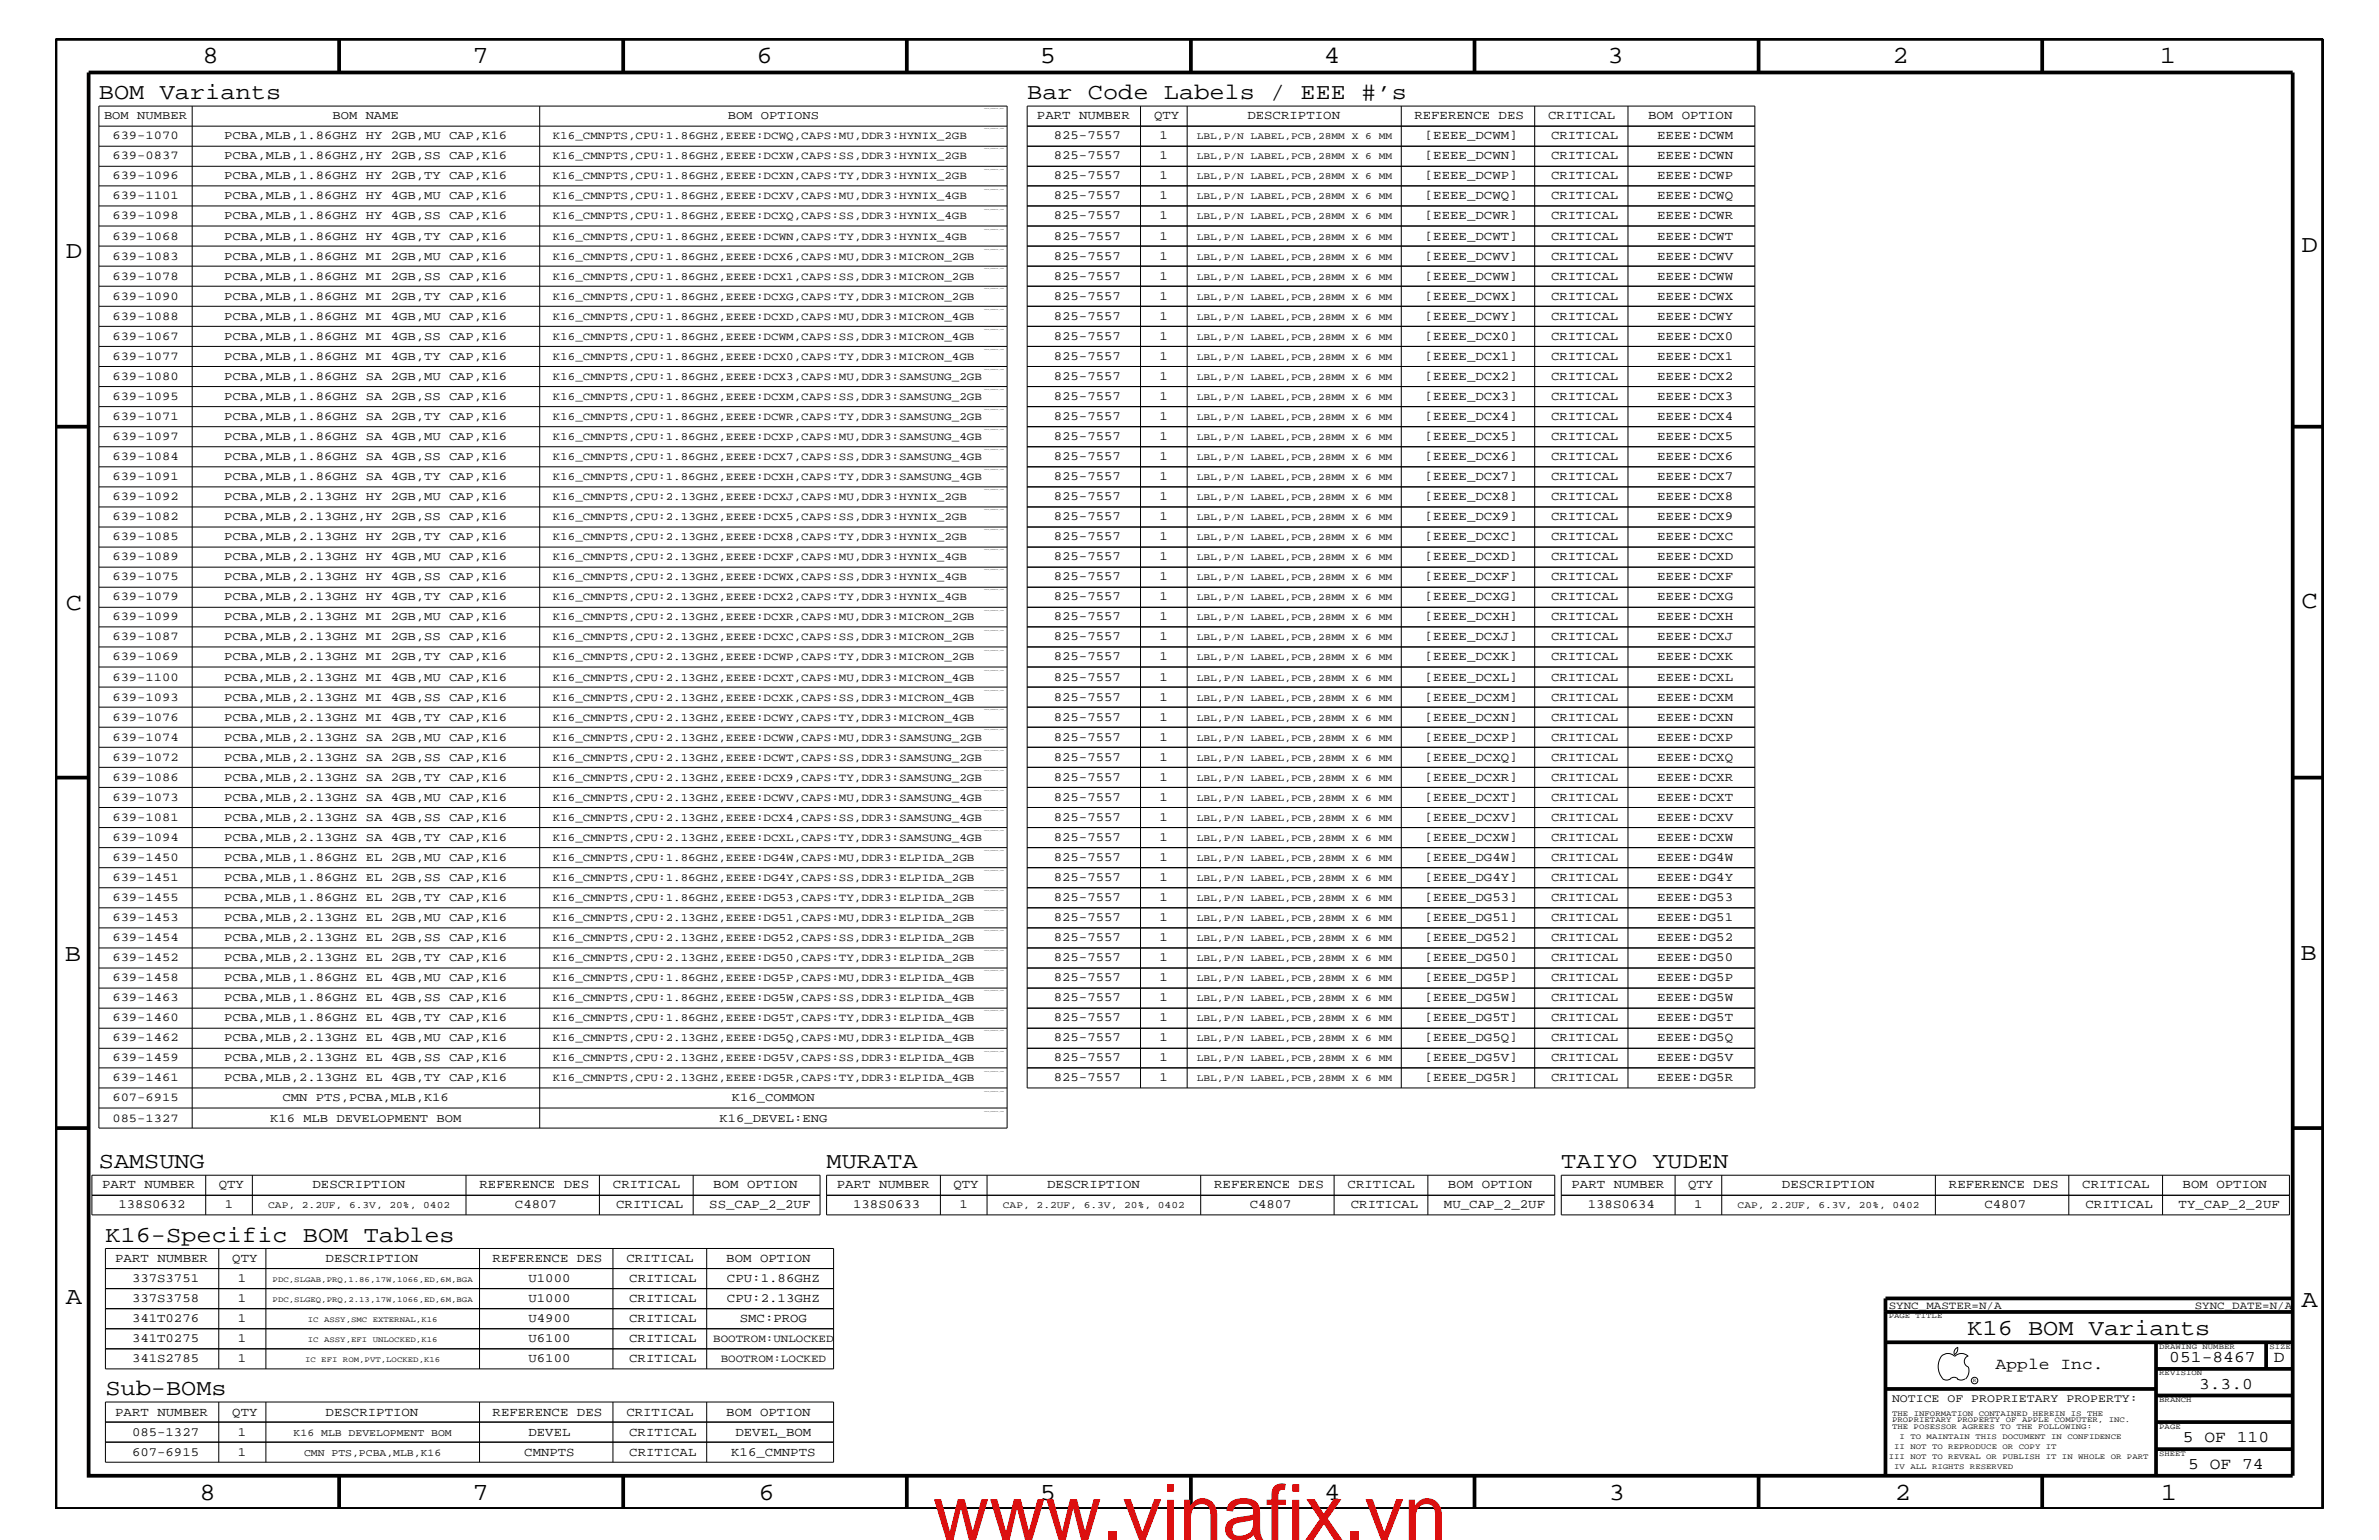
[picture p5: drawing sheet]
<svg xmlns="http://www.w3.org/2000/svg" width="432mm" height="279mm" viewBox="0 0 432 279" stroke-linecap="round" stroke-linejoin="round" font-family="sans-serif">
<defs><g id="words">
<text font-size="14.1" fill="#f00" x="169.3" y="279.4">www.vinafix.vn</text>
<g font-size="4.5">
<text x="36.7" y="11.5">8</text>
<text x="85.8" y="11.5">7</text>
<text x="137.3" y="11.5">6</text>
<text x="188.7" y="11.5">5</text>
<text x="240.3" y="11.5">4</text>
<text x="291.8" y="11.5">3</text>
<text x="343.5" y="11.5">2</text>
<text x="392" y="11.5">1</text>
<text x="11.9" y="46.8">D</text>
<text x="417.7" y="45.7">D</text>
<text x="11.9" y="110.6">C</text>
<text x="417.7" y="110.3">C</text>
<text x="11.8" y="174.3">B</text>
<text x="417.6" y="174.2">B</text>
<text x="11.9" y="236.7">A</text>
<text x="417.7" y="237.1">A</text>
<text x="36.2" y="272.1">8</text>
<text x="85.8" y="272.1">7</text>
<text x="137.7" y="272.1">6</text>
<text x="188.7" y="272.1">5</text>
<text x="240.4" y="272.1">4</text>
<text x="292" y="272.1">3</text>
<text x="343.9" y="272.1">2</text>
<text x="392.2" y="272.1">1</text>
</g>
<g font-size="4.1">
<text x="17.9" y="18">BOM Variants</text>
<text x="186.4" y="18">Bar Code Labels / EEE #’s</text>
<text x="17.9" y="211.9">SAMSUNG</text>
<text x="150" y="211.9">MURATA</text>
<text x="283.4" y="211.9">TAIYO YUDEN</text>
<text x="19.1" y="225.3">K16-Specific BOM Tables</text>
<text x="357.1" y="242.3">K16 BOM Variants</text>
<text x="19.1" y="253.2">Sub-BOMs</text>
</g>
<g font-size="3">
<text x="362.2" y="248.4">Apple Inc.</text>
<text x="393.7" y="247.1">051-8467</text>
<text x="399.2" y="252">3.3.0</text>
<text x="412.7" y="247.1">D</text>
<text x="396.2" y="261.6">5 OF 110</text>
<text x="397.2" y="266.6">5 OF 74</text>
</g>
<g font-size="2.3">
<text x="188.2" y="21.6">PART NUMBER</text>
<text x="209.5" y="21.6">QTY</text>
<text x="226.4" y="21.6">DESCRIPTION</text>
<text x="256.7" y="21.6">REFERENCE DES</text>
<text x="281" y="21.6">CRITICAL</text>
<text x="299.1" y="21.6">BOM OPTION</text>
<text x="191.3" y="25.3">825-7557</text>
<text x="191.3" y="28.9">825-7557</text>
<text x="210.5" y="28.9">1</text>
<text x="210.5" y="25.3">1</text>
<text x="258.6" y="28.9">[EEEE_DCWN]</text>
<text x="258.6" y="25.3">[EEEE_DCWM]</text>
<text x="281.5" y="28.9">CRITICAL</text>
<text x="281.5" y="25.3">CRITICAL</text>
<text x="300.8" y="28.9">EEEE:DCWN</text>
<text x="300.8" y="25.3">EEEE:DCWM</text>
<text x="191.3" y="32.5">825-7557</text>
<text x="210.5" y="32.5">1</text>
<text x="258.6" y="32.5">[EEEE_DCWP]</text>
<text x="281.5" y="32.5">CRITICAL</text>
<text x="300.8" y="32.5">EEEE:DCWP</text>
<text x="191.3" y="39.8">825-7557</text>
<text x="191.3" y="36.2">825-7557</text>
<text x="210.5" y="39.8">1</text>
<text x="210.5" y="36.2">1</text>
<text x="258.6" y="39.8">[EEEE_DCWR]</text>
<text x="258.6" y="36.2">[EEEE_DCWQ]</text>
<text x="281.5" y="39.8">CRITICAL</text>
<text x="281.5" y="36.2">CRITICAL</text>
<text x="300.8" y="39.8">EEEE:DCWR</text>
<text x="300.8" y="36.2">EEEE:DCWQ</text>
<text x="191.3" y="47.1">825-7557</text>
<text x="191.3" y="43.5">825-7557</text>
<text x="210.5" y="43.5">1</text>
<text x="210.5" y="47.1">1</text>
<text x="258.6" y="43.5">[EEEE_DCWT]</text>
<text x="258.6" y="47.1">[EEEE_DCWV]</text>
<text x="281.5" y="43.5">CRITICAL</text>
<text x="281.5" y="47.1">CRITICAL</text>
<text x="300.8" y="43.5">EEEE:DCWT</text>
<text x="300.8" y="47.1">EEEE:DCWV</text>
<text x="191.3" y="50.7">825-7557</text>
<text x="210.5" y="50.7">1</text>
<text x="258.6" y="50.7">[EEEE_DCWW]</text>
<text x="281.5" y="50.7">CRITICAL</text>
<text x="300.8" y="50.7">EEEE:DCWW</text>
<text x="191.3" y="54.4">825-7557</text>
<text x="191.3" y="58">825-7557</text>
<text x="210.5" y="54.4">1</text>
<text x="210.5" y="58">1</text>
<text x="258.6" y="54.4">[EEEE_DCWX]</text>
<text x="258.6" y="58">[EEEE_DCWY]</text>
<text x="281.5" y="58">CRITICAL</text>
<text x="281.5" y="54.4">CRITICAL</text>
<text x="300.8" y="54.4">EEEE:DCWX</text>
<text x="300.8" y="58">EEEE:DCWY</text>
<text x="191.3" y="61.7">825-7557</text>
<text x="191.3" y="65.3">825-7557</text>
<text x="210.5" y="61.7">1</text>
<text x="210.5" y="65.3">1</text>
<text x="258.6" y="61.7">[EEEE_DCX0]</text>
<text x="258.6" y="65.3">[EEEE_DCX1]</text>
<text x="281.5" y="61.7">CRITICAL</text>
<text x="281.5" y="65.3">CRITICAL</text>
<text x="300.8" y="61.7">EEEE:DCX0</text>
<text x="300.8" y="65.3">EEEE:DCX1</text>
<text x="191.3" y="68.9">825-7557</text>
<text x="210.5" y="68.9">1</text>
<text x="258.6" y="68.9">[EEEE_DCX2]</text>
<text x="281.5" y="68.9">CRITICAL</text>
<text x="300.8" y="68.9">EEEE:DCX2</text>
<text x="191.3" y="72.6">825-7557</text>
<text x="191.3" y="76.2">825-7557</text>
<text x="210.5" y="72.6">1</text>
<text x="210.5" y="76.2">1</text>
<text x="258.6" y="72.6">[EEEE_DCX3]</text>
<text x="258.6" y="76.2">[EEEE_DCX4]</text>
<text x="281.5" y="72.6">CRITICAL</text>
<text x="281.5" y="76.2">CRITICAL</text>
<text x="300.8" y="72.6">EEEE:DCX3</text>
<text x="300.8" y="76.2">EEEE:DCX4</text>
<text x="191.3" y="79.9">825-7557</text>
<text x="191.3" y="83.5">825-7557</text>
<text x="210.5" y="79.9">1</text>
<text x="210.5" y="83.5">1</text>
<text x="258.6" y="79.9">[EEEE_DCX5]</text>
<text x="258.6" y="83.5">[EEEE_DCX6]</text>
<text x="281.5" y="79.9">CRITICAL</text>
<text x="281.5" y="83.5">CRITICAL</text>
<text x="300.8" y="79.9">EEEE:DCX5</text>
<text x="300.8" y="83.5">EEEE:DCX6</text>
<text x="191.3" y="87.1">825-7557</text>
<text x="210.5" y="87.1">1</text>
<text x="258.6" y="87.1">[EEEE_DCX7]</text>
<text x="281.5" y="87.1">CRITICAL</text>
<text x="300.8" y="87.1">EEEE:DCX7</text>
<text x="191.3" y="90.7">825-7557</text>
<text x="191.3" y="94.3">825-7557</text>
<text x="210.5" y="90.7">1</text>
<text x="210.5" y="94.3">1</text>
<text x="258.6" y="90.7">[EEEE_DCX8]</text>
<text x="258.6" y="94.3">[EEEE_DCX9]</text>
<text x="281.5" y="90.7">CRITICAL</text>
<text x="281.5" y="94.3">CRITICAL</text>
<text x="300.8" y="90.7">EEEE:DCX8</text>
<text x="300.8" y="94.3">EEEE:DCX9</text>
<text x="191.3" y="98">825-7557</text>
<text x="191.3" y="101.6">825-7557</text>
<text x="210.5" y="98">1</text>
<text x="210.5" y="101.6">1</text>
<text x="258.6" y="98">[EEEE_DCXC]</text>
<text x="258.6" y="101.6">[EEEE_DCXD]</text>
<text x="281.5" y="98">CRITICAL</text>
<text x="281.5" y="101.6">CRITICAL</text>
<text x="300.8" y="98">EEEE:DCXC</text>
<text x="300.8" y="101.6">EEEE:DCXD</text>
<text x="191.3" y="105.3">825-7557</text>
<text x="210.5" y="105.3">1</text>
<text x="258.6" y="105.3">[EEEE_DCXF]</text>
<text x="281.5" y="105.3">CRITICAL</text>
<text x="300.8" y="105.3">EEEE:DCXF</text>
<text x="191.3" y="112.6">825-7557</text>
<text x="191.3" y="108.9">825-7557</text>
<text x="210.5" y="112.6">1</text>
<text x="210.5" y="108.9">1</text>
<text x="258.6" y="108.9">[EEEE_DCXG]</text>
<text x="258.6" y="112.6">[EEEE_DCXH]</text>
<text x="281.5" y="108.9">CRITICAL</text>
<text x="281.5" y="112.6">CRITICAL</text>
<text x="300.8" y="108.9">EEEE:DCXG</text>
<text x="300.8" y="112.6">EEEE:DCXH</text>
<text x="191.3" y="119.8">825-7557</text>
<text x="191.3" y="116.2">825-7557</text>
<text x="210.5" y="119.8">1</text>
<text x="210.5" y="116.2">1</text>
<text x="258.6" y="119.8">[EEEE_DCXK]</text>
<text x="258.6" y="116.2">[EEEE_DCXJ]</text>
<text x="281.5" y="119.8">CRITICAL</text>
<text x="281.5" y="116.2">CRITICAL</text>
<text x="300.8" y="119.8">EEEE:DCXK</text>
<text x="300.8" y="116.2">EEEE:DCXJ</text>
<text x="191.3" y="123.5">825-7557</text>
<text x="210.5" y="123.5">1</text>
<text x="258.6" y="123.5">[EEEE_DCXL]</text>
<text x="281.5" y="123.5">CRITICAL</text>
<text x="300.8" y="123.5">EEEE:DCXL</text>
<text x="191.3" y="127.1">825-7557</text>
<text x="191.3" y="130.8">825-7557</text>
<text x="210.5" y="127.1">1</text>
<text x="210.5" y="130.8">1</text>
<text x="258.6" y="127.1">[EEEE_DCXM]</text>
<text x="258.6" y="130.8">[EEEE_DCXN]</text>
<text x="281.5" y="127.1">CRITICAL</text>
<text x="281.5" y="130.8">CRITICAL</text>
<text x="300.8" y="127.1">EEEE:DCXM</text>
<text x="300.8" y="130.8">EEEE:DCXN</text>
<text x="191.3" y="134.4">825-7557</text>
<text x="210.5" y="134.4">1</text>
<text x="258.6" y="134.4">[EEEE_DCXP]</text>
<text x="281.5" y="134.4">CRITICAL</text>
<text x="300.8" y="134.4">EEEE:DCXP</text>
<text x="191.3" y="141.7">825-7557</text>
<text x="191.3" y="138">825-7557</text>
<text x="210.5" y="141.7">1</text>
<text x="210.5" y="138">1</text>
<text x="258.6" y="138">[EEEE_DCXQ]</text>
<text x="258.6" y="141.7">[EEEE_DCXR]</text>
<text x="281.5" y="138">CRITICAL</text>
<text x="281.5" y="141.7">CRITICAL</text>
<text x="300.8" y="138">EEEE:DCXQ</text>
<text x="300.8" y="141.7">EEEE:DCXR</text>
<text x="191.3" y="145.3">825-7557</text>
<text x="191.3" y="149">825-7557</text>
<text x="210.5" y="145.3">1</text>
<text x="210.5" y="149">1</text>
<text x="258.6" y="145.3">[EEEE_DCXT]</text>
<text x="258.6" y="149">[EEEE_DCXV]</text>
<text x="281.5" y="145.3">CRITICAL</text>
<text x="281.5" y="149">CRITICAL</text>
<text x="300.8" y="145.3">EEEE:DCXT</text>
<text x="300.8" y="149">EEEE:DCXV</text>
<text x="191.3" y="152.6">825-7557</text>
<text x="210.5" y="152.6">1</text>
<text x="258.6" y="152.6">[EEEE_DCXW]</text>
<text x="281.5" y="152.6">CRITICAL</text>
<text x="300.8" y="152.6">EEEE:DCXW</text>
<text x="191.3" y="159.9">825-7557</text>
<text x="191.3" y="156.2">825-7557</text>
<text x="210.5" y="159.9">1</text>
<text x="210.5" y="156.2">1</text>
<text x="258.6" y="159.9">[EEEE_DG4Y]</text>
<text x="258.6" y="156.2">[EEEE_DG4W]</text>
<text x="281.5" y="159.9">CRITICAL</text>
<text x="281.5" y="156.2">CRITICAL</text>
<text x="300.8" y="159.9">EEEE:DG4Y</text>
<text x="300.8" y="156.2">EEEE:DG4W</text>
<text x="191.3" y="163.5">825-7557</text>
<text x="191.3" y="167.1">825-7557</text>
<text x="210.5" y="163.5">1</text>
<text x="210.5" y="167.1">1</text>
<text x="258.6" y="163.5">[EEEE_DG53]</text>
<text x="258.6" y="167.1">[EEEE_DG51]</text>
<text x="281.5" y="163.5">CRITICAL</text>
<text x="281.5" y="167.1">CRITICAL</text>
<text x="300.8" y="163.5">EEEE:DG53</text>
<text x="300.8" y="167.1">EEEE:DG51</text>
<text x="191.3" y="170.7">825-7557</text>
<text x="210.5" y="170.7">1</text>
<text x="258.6" y="170.7">[EEEE_DG52]</text>
<text x="281.5" y="170.7">CRITICAL</text>
<text x="300.8" y="170.7">EEEE:DG52</text>
<text x="191.3" y="178">825-7557</text>
<text x="191.3" y="174.4">825-7557</text>
<text x="210.5" y="174.4">1</text>
<text x="210.5" y="178">1</text>
<text x="258.6" y="174.4">[EEEE_DG50]</text>
<text x="258.6" y="178">[EEEE_DG5P]</text>
<text x="281.5" y="174.4">CRITICAL</text>
<text x="281.5" y="178">CRITICAL</text>
<text x="300.8" y="174.4">EEEE:DG50</text>
<text x="300.8" y="178">EEEE:DG5P</text>
<text x="191.3" y="181.6">825-7557</text>
<text x="191.3" y="185.3">825-7557</text>
<text x="210.5" y="181.6">1</text>
<text x="210.5" y="185.3">1</text>
<text x="258.6" y="181.6">[EEEE_DG5W]</text>
<text x="258.6" y="185.3">[EEEE_DG5T]</text>
<text x="281.5" y="181.6">CRITICAL</text>
<text x="281.5" y="185.3">CRITICAL</text>
<text x="300.8" y="181.6">EEEE:DG5W</text>
<text x="300.8" y="185.3">EEEE:DG5T</text>
<text x="191.3" y="188.9">825-7557</text>
<text x="210.5" y="188.9">1</text>
<text x="258.6" y="188.9">[EEEE_DG5Q]</text>
<text x="281.5" y="188.9">CRITICAL</text>
<text x="300.8" y="188.9">EEEE:DG5Q</text>
<text x="191.3" y="192.6">825-7557</text>
<text x="191.3" y="196.2">825-7557</text>
<text x="210.5" y="192.6">1</text>
<text x="210.5" y="196.2">1</text>
<text x="258.6" y="192.6">[EEEE_DG5V]</text>
<text x="258.6" y="196.2">[EEEE_DG5R]</text>
<text x="281.5" y="192.6">CRITICAL</text>
<text x="281.5" y="196.2">CRITICAL</text>
<text x="300.8" y="192.6">EEEE:DG5V</text>
<text x="300.8" y="196.2">EEEE:DG5R</text>
<text x="18.5" y="215.6">PART NUMBER</text>
<text x="39.7" y="215.6">QTY</text>
<text x="56.7" y="215.6">DESCRIPTION</text>
<text x="87" y="215.6">REFERENCE DES</text>
<text x="111.3" y="215.6">CRITICAL</text>
<text x="129.5" y="215.6">BOM OPTION</text>
<text x="151.9" y="215.6">PART NUMBER</text>
<text x="173.1" y="215.6">QTY</text>
<text x="190.1" y="215.6">DESCRIPTION</text>
<text x="220.4" y="215.6">REFERENCE DES</text>
<text x="244.6" y="215.6">CRITICAL</text>
<text x="262.8" y="215.6">BOM OPTION</text>
<text x="285.2" y="215.6">PART NUMBER</text>
<text x="306.4" y="215.6">QTY</text>
<text x="323.4" y="215.6">DESCRIPTION</text>
<text x="353.7" y="215.6">REFERENCE DES</text>
<text x="378" y="215.6">CRITICAL</text>
<text x="396.2" y="215.6">BOM OPTION</text>
<text x="21.5" y="219.2">138S0632</text>
<text x="40.8" y="219.2">1</text>
<text x="93.5" y="219.2">C4807</text>
<text x="111.8" y="219.2">CRITICAL</text>
<text x="128.7" y="219.2">SS_CAP_2_2UF</text>
<text x="154.9" y="219.2">138S0633</text>
<text x="174.2" y="219.2">1</text>
<text x="226.8" y="219.2">C4807</text>
<text x="245.2" y="219.2">CRITICAL</text>
<text x="262.1" y="219.2">MU_CAP_2_2UF</text>
<text x="288.2" y="219.2">138S0634</text>
<text x="307.5" y="219.2">1</text>
<text x="360.2" y="219.2">C4807</text>
<text x="378.5" y="219.2">CRITICAL</text>
<text x="395.4" y="219.2">TY_CAP_2_2UF</text>
<text x="20.9" y="229">PART NUMBER</text>
<text x="24" y="232.6">337S3751</text>
<text x="42.2" y="229">QTY</text>
<text x="43.2" y="232.6">1</text>
<text x="59.1" y="229">DESCRIPTION</text>
<text x="89.4" y="229">REFERENCE DES</text>
<text x="95.9" y="232.6">U1000</text>
<text x="113.7" y="229">CRITICAL</text>
<text x="114.2" y="232.6">CRITICAL</text>
<text x="131.8" y="229">BOM OPTION</text>
<text x="132" y="232.6">CPU:1.86GHZ</text>
<text x="24" y="236.2">337S3758</text>
<text x="24" y="239.9">341T0276</text>
<text x="43.2" y="236.2">1</text>
<text x="43.2" y="239.9">1</text>
<text x="95.9" y="236.2">U1000</text>
<text x="95.9" y="239.9">U4900</text>
<text x="114.2" y="236.2">CRITICAL</text>
<text x="114.2" y="239.9">CRITICAL</text>
<text x="132" y="236.2">CPU:2.13GHZ</text>
<text x="134.3" y="239.9">SMC:PROG</text>
<text x="24" y="243.5">341T0275</text>
<text x="43.2" y="243.5">1</text>
<text x="95.9" y="243.5">U6100</text>
<text x="114.2" y="243.5">CRITICAL</text>
<text x="24" y="247.1">341S2785</text>
<text x="43.2" y="247.1">1</text>
<text x="95.9" y="247.1">U6100</text>
<text x="114.2" y="247.1">CRITICAL</text>
<text x="20.9" y="256.8">PART NUMBER</text>
<text x="42.2" y="256.8">QTY</text>
<text x="59.1" y="256.8">DESCRIPTION</text>
<text x="89.4" y="256.8">REFERENCE DES</text>
<text x="113.7" y="256.8">CRITICAL</text>
<text x="131.8" y="256.8">BOM OPTION</text>
<text x="24" y="260.5">085-1327</text>
<text x="43.2" y="260.5">1</text>
<text x="95.9" y="260.5">DEVEL</text>
<text x="114.2" y="260.5">CRITICAL</text>
<text x="133.5" y="260.5">DEVEL_BOM</text>
<text x="24" y="264.1">607-6915</text>
<text x="43.2" y="264.1">1</text>
<text x="95.2" y="264.1">CMNPTS</text>
<text x="114.2" y="264.1">CRITICAL</text>
<text x="132.7" y="264.1">K16_CMNPTS</text>
</g>
<g font-size="2.2">
<text x="18.9" y="21.6">BOM NUMBER</text>
<text x="60.4" y="21.6">BOM NAME</text>
<text x="132.1" y="21.6">BOM OPTIONS</text>
<text x="20.4" y="25.3">639-1070</text>
<text x="20.4" y="28.9">639-0837</text>
<text x="40.7" y="25.3">PCBA,MLB,1.86GHZ HY 2GB,MU CAP,K16</text>
<text x="40.7" y="28.9">PCBA,MLB,1.86GHZ,HY 2GB,SS CAP,K16</text>
<text x="20.4" y="32.5">639-1096</text>
<text x="40.7" y="32.5">PCBA,MLB,1.86GHZ HY 2GB,TY CAP,K16</text>
<text x="20.4" y="36.2">639-1101</text>
<text x="20.4" y="39.8">639-1098</text>
<text x="40.7" y="36.2">PCBA,MLB,1.86GHZ HY 4GB,MU CAP,K16</text>
<text x="40.7" y="39.8">PCBA,MLB,1.86GHZ HY 4GB,SS CAP,K16</text>
<text x="20.4" y="43.5">639-1068</text>
<text x="20.4" y="47.1">639-1083</text>
<text x="40.7" y="43.5">PCBA,MLB,1.86GHZ HY 4GB,TY CAP,K16</text>
<text x="40.7" y="47.1">PCBA,MLB,1.86GHZ MI 2GB,MU CAP,K16</text>
<text x="20.4" y="50.7">639-1078</text>
<text x="40.7" y="50.7">PCBA,MLB,1.86GHZ MI 2GB,SS CAP,K16</text>
<text x="20.4" y="54.4">639-1090</text>
<text x="20.4" y="58">639-1088</text>
<text x="40.7" y="54.4">PCBA,MLB,1.86GHZ MI 2GB,TY CAP,K16</text>
<text x="40.7" y="58">PCBA,MLB,1.86GHZ MI 4GB,MU CAP,K16</text>
<text x="20.4" y="61.7">639-1067</text>
<text x="20.4" y="65.3">639-1077</text>
<text x="40.7" y="61.7">PCBA,MLB,1.86GHZ MI 4GB,SS CAP,K16</text>
<text x="40.7" y="65.3">PCBA,MLB,1.86GHZ MI 4GB,TY CAP,K16</text>
<text x="20.4" y="68.9">639-1080</text>
<text x="40.7" y="68.9">PCBA,MLB,1.86GHZ SA 2GB,MU CAP,K16</text>
<text x="20.4" y="76.2">639-1071</text>
<text x="20.4" y="72.6">639-1095</text>
<text x="40.7" y="76.2">PCBA,MLB,1.86GHZ SA 2GB,TY CAP,K16</text>
<text x="40.7" y="72.6">PCBA,MLB,1.86GHZ SA 2GB,SS CAP,K16</text>
<text x="20.4" y="79.9">639-1097</text>
<text x="20.4" y="83.5">639-1084</text>
<text x="40.7" y="79.9">PCBA,MLB,1.86GHZ SA 4GB,MU CAP,K16</text>
<text x="40.7" y="83.5">PCBA,MLB,1.86GHZ SA 4GB,SS CAP,K16</text>
<text x="20.4" y="87.1">639-1091</text>
<text x="40.7" y="87.1">PCBA,MLB,1.86GHZ SA 4GB,TY CAP,K16</text>
<text x="20.4" y="90.7">639-1092</text>
<text x="20.4" y="94.3">639-1082</text>
<text x="40.7" y="90.7">PCBA,MLB,2.13GHZ HY 2GB,MU CAP,K16</text>
<text x="40.7" y="94.3">PCBA,MLB,2.13GHZ,HY 2GB,SS CAP,K16</text>
<text x="20.4" y="98">639-1085</text>
<text x="20.4" y="101.6">639-1089</text>
<text x="40.7" y="98">PCBA,MLB,2.13GHZ HY 2GB,TY CAP,K16</text>
<text x="40.7" y="101.6">PCBA,MLB,2.13GHZ HY 4GB,MU CAP,K16</text>
<text x="20.4" y="105.3">639-1075</text>
<text x="40.7" y="105.3">PCBA,MLB,2.13GHZ HY 4GB,SS CAP,K16</text>
<text x="20.4" y="108.9">639-1079</text>
<text x="20.4" y="112.6">639-1099</text>
<text x="40.7" y="108.9">PCBA,MLB,2.13GHZ HY 4GB,TY CAP,K16</text>
<text x="40.7" y="112.6">PCBA,MLB,2.13GHZ MI 2GB,MU CAP,K16</text>
<text x="20.4" y="119.8">639-1069</text>
<text x="20.4" y="116.2">639-1087</text>
<text x="40.7" y="119.8">PCBA,MLB,2.13GHZ MI 2GB,TY CAP,K16</text>
<text x="40.7" y="116.2">PCBA,MLB,2.13GHZ MI 2GB,SS CAP,K16</text>
<text x="20.4" y="123.5">639-1100</text>
<text x="40.7" y="123.5">PCBA,MLB,2.13GHZ MI 4GB,MU CAP,K16</text>
<text x="20.4" y="127.1">639-1093</text>
<text x="20.4" y="130.8">639-1076</text>
<text x="40.7" y="127.1">PCBA,MLB,2.13GHZ MI 4GB,SS CAP,K16</text>
<text x="40.7" y="130.8">PCBA,MLB,2.13GHZ MI 4GB,TY CAP,K16</text>
<text x="20.4" y="134.4">639-1074</text>
<text x="40.7" y="134.4">PCBA,MLB,2.13GHZ SA 2GB,MU CAP,K16</text>
<text x="20.4" y="138">639-1072</text>
<text x="20.4" y="141.7">639-1086</text>
<text x="40.7" y="138">PCBA,MLB,2.13GHZ SA 2GB,SS CAP,K16</text>
<text x="40.7" y="141.7">PCBA,MLB,2.13GHZ SA 2GB,TY CAP,K16</text>
<text x="20.4" y="145.3">639-1073</text>
<text x="20.4" y="149">639-1081</text>
<text x="40.7" y="149">PCBA,MLB,2.13GHZ SA 4GB,SS CAP,K16</text>
<text x="40.7" y="145.3">PCBA,MLB,2.13GHZ SA 4GB,MU CAP,K16</text>
<text x="20.4" y="152.6">639-1094</text>
<text x="40.7" y="152.6">PCBA,MLB,2.13GHZ SA 4GB,TY CAP,K16</text>
<text x="20.4" y="159.9">639-1451</text>
<text x="20.4" y="156.2">639-1450</text>
<text x="40.7" y="159.9">PCBA,MLB,1.86GHZ EL 2GB,SS CAP,K16</text>
<text x="40.7" y="156.2">PCBA,MLB,1.86GHZ EL 2GB,MU CAP,K16</text>
<text x="20.4" y="163.5">639-1455</text>
<text x="20.4" y="167.1">639-1453</text>
<text x="40.7" y="163.5">PCBA,MLB,1.86GHZ EL 2GB,TY CAP,K16</text>
<text x="40.7" y="167.1">PCBA,MLB,2.13GHZ EL 2GB,MU CAP,K16</text>
<text x="20.4" y="170.7">639-1454</text>
<text x="40.7" y="170.7">PCBA,MLB,2.13GHZ EL 2GB,SS CAP,K16</text>
<text x="20.4" y="174.4">639-1452</text>
<text x="20.4" y="178">639-1458</text>
<text x="40.7" y="174.4">PCBA,MLB,2.13GHZ EL 2GB,TY CAP,K16</text>
<text x="40.7" y="178">PCBA,MLB,1.86GHZ EL 4GB,MU CAP,K16</text>
<text x="20.4" y="181.6">639-1463</text>
<text x="20.4" y="185.3">639-1460</text>
<text x="40.7" y="181.6">PCBA,MLB,1.86GHZ EL 4GB,SS CAP,K16</text>
<text x="40.7" y="185.3">PCBA,MLB,1.86GHZ EL 4GB,TY CAP,K16</text>
<text x="20.4" y="188.9">639-1462</text>
<text x="40.7" y="188.9">PCBA,MLB,2.13GHZ EL 4GB,MU CAP,K16</text>
<text x="20.4" y="196.2">639-1461</text>
<text x="20.4" y="192.6">639-1459</text>
<text x="40.7" y="196.2">PCBA,MLB,2.13GHZ EL 4GB,TY CAP,K16</text>
<text x="40.7" y="192.6">PCBA,MLB,2.13GHZ EL 4GB,SS CAP,K16</text>
<text x="20.4" y="199.8">607-6915</text>
<text x="20.4" y="203.5">085-1327</text>
<text x="49" y="203.5">K16 MLB DEVELOPMENT BOM</text>
<text x="51.3" y="199.8">CMN PTS,PCBA,MLB,K16</text>
<text x="130.6" y="203.5">K16_DEVEL:ENG</text>
<text x="132.8" y="199.8">K16_COMMON</text>
</g>
<text font-size="2.1" x="343.4" y="254.4">NOTICE OF PROPRIETARY PROPERTY:</text>
<g font-size="2">
<text x="100.3" y="25.3">K16_CMNPTS,CPU:1.86GHZ,EEEE:DCWQ,CAPS:MU,DDR3:HYNIX_2GB</text>
<text x="100.3" y="28.9">K16_CMNPTS,CPU:1.86GHZ,EEEE:DCXW,CAPS:SS,DDR3:HYNIX_2GB</text>
<text x="100.3" y="32.5">K16_CMNPTS,CPU:1.86GHZ,EEEE:DCXN,CAPS:TY,DDR3:HYNIX_2GB</text>
<text x="100.3" y="36.2">K16_CMNPTS,CPU:1.86GHZ,EEEE:DCXV,CAPS:MU,DDR3:HYNIX_4GB</text>
<text x="100.3" y="39.8">K16_CMNPTS,CPU:1.86GHZ,EEEE:DCXQ,CAPS:SS,DDR3:HYNIX_4GB</text>
<text x="100.3" y="43.5">K16_CMNPTS,CPU:1.86GHZ,EEEE:DCWN,CAPS:TY,DDR3:HYNIX_4GB</text>
<text x="100.3" y="47.1">K16_CMNPTS,CPU:1.86GHZ,EEEE:DCX6,CAPS:MU,DDR3:MICRON_2GB</text>
<text x="100.3" y="50.7">K16_CMNPTS,CPU:1.86GHZ,EEEE:DCX1,CAPS:SS,DDR3:MICRON_2GB</text>
<text x="100.3" y="54.4">K16_CMNPTS,CPU:1.86GHZ,EEEE:DCXG,CAPS:TY,DDR3:MICRON_2GB</text>
<text x="100.3" y="58">K16_CMNPTS,CPU:1.86GHZ,EEEE:DCXD,CAPS:MU,DDR3:MICRON_4GB</text>
<text x="100.3" y="61.7">K16_CMNPTS,CPU:1.86GHZ,EEEE:DCWM,CAPS:SS,DDR3:MICRON_4GB</text>
<text x="100.3" y="65.3">K16_CMNPTS,CPU:1.86GHZ,EEEE:DCX0,CAPS:TY,DDR3:MICRON_4GB</text>
<text x="100.3" y="68.9">K16_CMNPTS,CPU:1.86GHZ,EEEE:DCX3,CAPS:MU,DDR3:SAMSUNG_2GB</text>
<text x="100.3" y="76.2">K16_CMNPTS,CPU:1.86GHZ,EEEE:DCWR,CAPS:TY,DDR3:SAMSUNG_2GB</text>
<text x="100.3" y="72.6">K16_CMNPTS,CPU:1.86GHZ,EEEE:DCXM,CAPS:SS,DDR3:SAMSUNG_2GB</text>
<text x="100.3" y="79.9">K16_CMNPTS,CPU:1.86GHZ,EEEE:DCXP,CAPS:MU,DDR3:SAMSUNG_4GB</text>
<text x="100.3" y="83.5">K16_CMNPTS,CPU:1.86GHZ,EEEE:DCX7,CAPS:SS,DDR3:SAMSUNG_4GB</text>
<text x="100.3" y="87.1">K16_CMNPTS,CPU:1.86GHZ,EEEE:DCXH,CAPS:TY,DDR3:SAMSUNG_4GB</text>
<text x="100.3" y="90.7">K16_CMNPTS,CPU:2.13GHZ,EEEE:DCXJ,CAPS:MU,DDR3:HYNIX_2GB</text>
<text x="100.3" y="94.3">K16_CMNPTS,CPU:2.13GHZ,EEEE:DCX5,CAPS:SS,DDR3:HYNIX_2GB</text>
<text x="100.3" y="98">K16_CMNPTS,CPU:2.13GHZ,EEEE:DCX8,CAPS:TY,DDR3:HYNIX_2GB</text>
<text x="100.3" y="101.6">K16_CMNPTS,CPU:2.13GHZ,EEEE:DCXF,CAPS:MU,DDR3:HYNIX_4GB</text>
<text x="100.3" y="105.3">K16_CMNPTS,CPU:2.13GHZ,EEEE:DCWX,CAPS:SS,DDR3:HYNIX_4GB</text>
<text x="100.3" y="108.9">K16_CMNPTS,CPU:2.13GHZ,EEEE:DCX2,CAPS:TY,DDR3:HYNIX_4GB</text>
<text x="100.3" y="112.6">K16_CMNPTS,CPU:2.13GHZ,EEEE:DCXR,CAPS:MU,DDR3:MICRON_2GB</text>
<text x="100.3" y="119.8">K16_CMNPTS,CPU:2.13GHZ,EEEE:DCWP,CAPS:TY,DDR3:MICRON_2GB</text>
<text x="100.3" y="116.2">K16_CMNPTS,CPU:2.13GHZ,EEEE:DCXC,CAPS:SS,DDR3:MICRON_2GB</text>
<text x="100.3" y="123.5">K16_CMNPTS,CPU:2.13GHZ,EEEE:DCXT,CAPS:MU,DDR3:MICRON_4GB</text>
<text x="100.3" y="127.1">K16_CMNPTS,CPU:2.13GHZ,EEEE:DCXK,CAPS:SS,DDR3:MICRON_4GB</text>
<text x="100.3" y="130.8">K16_CMNPTS,CPU:2.13GHZ,EEEE:DCWY,CAPS:TY,DDR3:MICRON_4GB</text>
<text x="100.3" y="134.4">K16_CMNPTS,CPU:2.13GHZ,EEEE:DCWW,CAPS:MU,DDR3:SAMSUNG_2GB</text>
<text x="100.3" y="138">K16_CMNPTS,CPU:2.13GHZ,EEEE:DCWT,CAPS:SS,DDR3:SAMSUNG_2GB</text>
<text x="100.3" y="141.7">K16_CMNPTS,CPU:2.13GHZ,EEEE:DCX9,CAPS:TY,DDR3:SAMSUNG_2GB</text>
<text x="100.3" y="145.3">K16_CMNPTS,CPU:2.13GHZ,EEEE:DCWV,CAPS:MU,DDR3:SAMSUNG_4GB</text>
<text x="100.3" y="149">K16_CMNPTS,CPU:2.13GHZ,EEEE:DCX4,CAPS:SS,DDR3:SAMSUNG_4GB</text>
<text x="100.3" y="152.6">K16_CMNPTS,CPU:2.13GHZ,EEEE:DCXL,CAPS:TY,DDR3:SAMSUNG_4GB</text>
<text x="100.3" y="159.9">K16_CMNPTS,CPU:1.86GHZ,EEEE:DG4Y,CAPS:SS,DDR3:ELPIDA_2GB</text>
<text x="100.3" y="156.2">K16_CMNPTS,CPU:1.86GHZ,EEEE:DG4W,CAPS:MU,DDR3:ELPIDA_2GB</text>
<text x="100.3" y="167.1">K16_CMNPTS,CPU:2.13GHZ,EEEE:DG51,CAPS:MU,DDR3:ELPIDA_2GB</text>
<text x="100.3" y="163.5">K16_CMNPTS,CPU:1.86GHZ,EEEE:DG53,CAPS:TY,DDR3:ELPIDA_2GB</text>
<text x="100.3" y="170.7">K16_CMNPTS,CPU:2.13GHZ,EEEE:DG52,CAPS:SS,DDR3:ELPIDA_2GB</text>
<text x="100.3" y="174.4">K16_CMNPTS,CPU:2.13GHZ,EEEE:DG50,CAPS:TY,DDR3:ELPIDA_2GB</text>
<text x="100.3" y="178">K16_CMNPTS,CPU:1.86GHZ,EEEE:DG5P,CAPS:MU,DDR3:ELPIDA_4GB</text>
<text x="100.3" y="181.6">K16_CMNPTS,CPU:1.86GHZ,EEEE:DG5W,CAPS:SS,DDR3:ELPIDA_4GB</text>
<text x="100.3" y="185.3">K16_CMNPTS,CPU:1.86GHZ,EEEE:DG5T,CAPS:TY,DDR3:ELPIDA_4GB</text>
<text x="100.3" y="188.9">K16_CMNPTS,CPU:2.13GHZ,EEEE:DG5Q,CAPS:MU,DDR3:ELPIDA_4GB</text>
<text x="100.3" y="196.2">K16_CMNPTS,CPU:2.13GHZ,EEEE:DG5R,CAPS:TY,DDR3:ELPIDA_4GB</text>
<text x="100.3" y="192.6">K16_CMNPTS,CPU:2.13GHZ,EEEE:DG5V,CAPS:SS,DDR3:ELPIDA_4GB</text>
<text x="342.8" y="237.4">SYNC_MASTER=N/A</text>
<text x="398.4" y="237.4">SYNC_DATE=N/A</text>
<text x="129.5" y="243.5">BOOTROM:UNLOCKED</text>
<text x="130.8" y="247.1">BOOTROM:LOCKED</text>
</g>
<g font-size="1.9">
<text x="53.3" y="260.5">K16 MLB DEVELOPMENT BOM</text>
<text x="55.2" y="264.1">CMN PTS,PCBA,MLB,K16</text>
</g>
<g font-size="1.8">
<text x="217.2" y="28.9">LBL,P/N LABEL,PCB,28MM X 6 MM</text>
<text x="217.2" y="25.3">LBL,P/N LABEL,PCB,28MM X 6 MM</text>
<text x="217.2" y="32.5">LBL,P/N LABEL,PCB,28MM X 6 MM</text>
<text x="217.2" y="39.8">LBL,P/N LABEL,PCB,28MM X 6 MM</text>
<text x="217.2" y="36.2">LBL,P/N LABEL,PCB,28MM X 6 MM</text>
<text x="217.2" y="43.5">LBL,P/N LABEL,PCB,28MM X 6 MM</text>
<text x="217.2" y="47.1">LBL,P/N LABEL,PCB,28MM X 6 MM</text>
<text x="217.2" y="50.7">LBL,P/N LABEL,PCB,28MM X 6 MM</text>
<text x="217.2" y="54.4">LBL,P/N LABEL,PCB,28MM X 6 MM</text>
<text x="217.2" y="58">LBL,P/N LABEL,PCB,28MM X 6 MM</text>
<text x="217.2" y="61.7">LBL,P/N LABEL,PCB,28MM X 6 MM</text>
<text x="217.2" y="65.3">LBL,P/N LABEL,PCB,28MM X 6 MM</text>
<text x="217.2" y="68.9">LBL,P/N LABEL,PCB,28MM X 6 MM</text>
<text x="217.2" y="72.6">LBL,P/N LABEL,PCB,28MM X 6 MM</text>
<text x="217.2" y="76.2">LBL,P/N LABEL,PCB,28MM X 6 MM</text>
<text x="217.2" y="79.9">LBL,P/N LABEL,PCB,28MM X 6 MM</text>
<text x="217.2" y="83.5">LBL,P/N LABEL,PCB,28MM X 6 MM</text>
<text x="217.2" y="87.1">LBL,P/N LABEL,PCB,28MM X 6 MM</text>
<text x="217.2" y="90.7">LBL,P/N LABEL,PCB,28MM X 6 MM</text>
<text x="217.2" y="94.3">LBL,P/N LABEL,PCB,28MM X 6 MM</text>
<text x="217.2" y="98">LBL,P/N LABEL,PCB,28MM X 6 MM</text>
<text x="217.2" y="101.6">LBL,P/N LABEL,PCB,28MM X 6 MM</text>
<text x="217.2" y="105.3">LBL,P/N LABEL,PCB,28MM X 6 MM</text>
<text x="217.2" y="108.9">LBL,P/N LABEL,PCB,28MM X 6 MM</text>
<text x="217.2" y="112.6">LBL,P/N LABEL,PCB,28MM X 6 MM</text>
<text x="217.2" y="116.2">LBL,P/N LABEL,PCB,28MM X 6 MM</text>
<text x="217.2" y="119.8">LBL,P/N LABEL,PCB,28MM X 6 MM</text>
<text x="217.2" y="123.5">LBL,P/N LABEL,PCB,28MM X 6 MM</text>
<text x="217.2" y="130.8">LBL,P/N LABEL,PCB,28MM X 6 MM</text>
<text x="217.2" y="127.1">LBL,P/N LABEL,PCB,28MM X 6 MM</text>
<text x="217.2" y="134.4">LBL,P/N LABEL,PCB,28MM X 6 MM</text>
<text x="217.2" y="138">LBL,P/N LABEL,PCB,28MM X 6 MM</text>
<text x="217.2" y="141.7">LBL,P/N LABEL,PCB,28MM X 6 MM</text>
<text x="217.2" y="145.3">LBL,P/N LABEL,PCB,28MM X 6 MM</text>
<text x="217.2" y="149">LBL,P/N LABEL,PCB,28MM X 6 MM</text>
<text x="217.2" y="152.6">LBL,P/N LABEL,PCB,28MM X 6 MM</text>
<text x="217.2" y="159.9">LBL,P/N LABEL,PCB,28MM X 6 MM</text>
<text x="217.2" y="156.2">LBL,P/N LABEL,PCB,28MM X 6 MM</text>
<text x="217.2" y="163.5">LBL,P/N LABEL,PCB,28MM X 6 MM</text>
<text x="217.2" y="167.1">LBL,P/N LABEL,PCB,28MM X 6 MM</text>
<text x="217.2" y="170.7">LBL,P/N LABEL,PCB,28MM X 6 MM</text>
<text x="217.2" y="174.4">LBL,P/N LABEL,PCB,28MM X 6 MM</text>
<text x="217.2" y="178">LBL,P/N LABEL,PCB,28MM X 6 MM</text>
<text x="217.2" y="181.6">LBL,P/N LABEL,PCB,28MM X 6 MM</text>
<text x="217.2" y="185.3">LBL,P/N LABEL,PCB,28MM X 6 MM</text>
<text x="217.2" y="188.9">LBL,P/N LABEL,PCB,28MM X 6 MM</text>
<text x="217.2" y="192.6">LBL,P/N LABEL,PCB,28MM X 6 MM</text>
<text x="217.2" y="196.2">LBL,P/N LABEL,PCB,28MM X 6 MM</text>
<text x="48.7" y="219.2">CAP, 2.2UF, 6.3V, 20%, 0402</text>
<text x="182" y="219.2">CAP, 2.2UF, 6.3V, 20%, 0402</text>
<text x="315.4" y="219.2">CAP, 2.2UF, 6.3V, 20%, 0402</text>
</g>
<g font-size="1.4">
<text x="49.5" y="232.6">PDC,SLGAB,PRQ,1.86,17W,1066,ED,6M,BGA</text>
<text x="49.5" y="236.2">PDC,SLGEQ,PRQ,2.13,17W,1066,ED,6M,BGA</text>
<text x="55.9" y="239.9">IC ASSY,SMC EXTERNAL,K16</text>
<text x="342.8" y="239.2">PAGE TITLE</text>
<text x="55.9" y="243.5">IC ASSY,EFI UNLOCKED,K16</text>
<text x="391.9" y="244.7">DRAWING NUMBER</text>
<text x="411.9" y="244.7">SIZE</text>
<text x="55.4" y="247.1">IC EFI ROM,PVT,LOCKED,K16</text>
<text x="391.9" y="249.5">REVISION</text>
<text x="343.4" y="256.8">THE INFORMATION CONTAINED HEREIN IS THE</text>
<text x="391.9" y="254.4">BRANCH</text>
<text x="343.4" y="259.3">THE POSESSOR AGREES TO THE FOLLOWING:</text>
<text x="343.4" y="258">PROPRIETARY PROPERTY OF APPLE COMPUTER, INC.</text>
<text x="343.8" y="262.9">II NOT TO REPRODUCE OR COPY IT</text>
<text x="344.8" y="261.1">I TO MAINTAIN THIS DOCUMENT IN CONFIDENCE</text>
<text x="391.9" y="259.3">PAGE</text>
<text x="342.8" y="264.7">III NOT TO REVEAL OR PUBLISH IT IN WHOLE OR PART</text>
<text x="343.8" y="266.6">IV ALL RIGHTS RESERVED</text>
<text x="391.9" y="264.1">SHEET</text>
</g>
<text font-size="1" x="358.1" y="250.7">R</text>
<g font-size=".3">
<text x="178.6" y="23.5">TABLE_BOMGROUP_ITEM</text>
<text x="178.6" y="19.8">TABLE_BOMGROUP_HEAD</text>
<text x="178.6" y="27.1">TABLE_BOMGROUP_ITEM</text>
<text x="178.6" y="34.4">TABLE_BOMGROUP_ITEM</text>
<text x="178.6" y="30.8">TABLE_BOMGROUP_ITEM</text>
<text x="178.6" y="38">TABLE_BOMGROUP_ITEM</text>
<text x="178.6" y="41.7">TABLE_BOMGROUP_ITEM</text>
<text x="178.6" y="45.3">TABLE_BOMGROUP_ITEM</text>
<text x="178.6" y="52.5">TABLE_BOMGROUP_ITEM</text>
<text x="178.6" y="48.9">TABLE_BOMGROUP_ITEM</text>
<text x="178.6" y="59.8">TABLE_BOMGROUP_ITEM</text>
<text x="178.6" y="56.2">TABLE_BOMGROUP_ITEM</text>
<text x="178.6" y="63.4">TABLE_BOMGROUP_ITEM</text>
<text x="178.6" y="70.7">TABLE_BOMGROUP_ITEM</text>
<text x="178.6" y="67.1">TABLE_BOMGROUP_ITEM</text>
<text x="178.6" y="74.4">TABLE_BOMGROUP_ITEM</text>
<text x="178.6" y="78">TABLE_BOMGROUP_ITEM</text>
<text x="178.6" y="81.6">TABLE_BOMGROUP_ITEM</text>
<text x="178.6" y="88.9">TABLE_BOMGROUP_ITEM</text>
<text x="178.6" y="85.3">TABLE_BOMGROUP_ITEM</text>
<text x="178.6" y="92.6">TABLE_BOMGROUP_ITEM</text>
<text x="178.6" y="96.2">TABLE_BOMGROUP_ITEM</text>
<text x="178.6" y="99.9">TABLE_BOMGROUP_ITEM</text>
<text x="178.6" y="107.1">TABLE_BOMGROUP_ITEM</text>
<text x="178.6" y="103.5">TABLE_BOMGROUP_ITEM</text>
<text x="178.6" y="110.8">TABLE_BOMGROUP_ITEM</text>
<text x="178.6" y="118.1">TABLE_BOMGROUP_ITEM</text>
<text x="178.6" y="114.4">TABLE_BOMGROUP_ITEM</text>
<text x="178.6" y="125.3">TABLE_BOMGROUP_ITEM</text>
<text x="178.6" y="121.7">TABLE_BOMGROUP_ITEM</text>
<text x="178.6" y="128.9">TABLE_BOMGROUP_ITEM</text>
<text x="178.6" y="136.2">TABLE_BOMGROUP_ITEM</text>
<text x="178.6" y="132.5">TABLE_BOMGROUP_ITEM</text>
<text x="178.6" y="139.8">TABLE_BOMGROUP_ITEM</text>
<text x="178.6" y="143.5">TABLE_BOMGROUP_ITEM</text>
<text x="178.6" y="147.1">TABLE_BOMGROUP_ITEM</text>
<text x="178.6" y="150.7">TABLE_BOMGROUP_ITEM</text>
<text x="178.6" y="154.4">TABLE_BOMGROUP_ITEM</text>
<text x="178.6" y="158">TABLE_BOMGROUP_ITEM</text>
<text x="178.6" y="161.7">TABLE_BOMGROUP_ITEM</text>
<text x="178.6" y="165.3">TABLE_BOMGROUP_ITEM</text>
<text x="178.6" y="168.9">TABLE_BOMGROUP_ITEM</text>
<text x="178.6" y="172.6">TABLE_BOMGROUP_ITEM</text>
<text x="178.6" y="179.9">TABLE_BOMGROUP_ITEM</text>
<text x="178.6" y="176.2">TABLE_BOMGROUP_ITEM</text>
<text x="178.6" y="183.5">TABLE_BOMGROUP_ITEM</text>
<text x="178.6" y="190.8">TABLE_BOMGROUP_ITEM</text>
<text x="178.6" y="187.1">TABLE_BOMGROUP_ITEM</text>
<text x="178.6" y="194.4">TABLE_BOMGROUP_ITEM</text>
<text x="178.6" y="201.7">TABLE_BOMGROUP_ITEM</text>
<text x="178.6" y="198.1">TABLE_BOMGROUP_ITEM</text>
</g>
</g></defs>
<g fill="none" stroke="#000" stroke-width=".18">
<path d="M17.9 19.2h164.9v185.5h-164.9zM34.9 19.2v185.5M98 19.2v185.5M186.4 19.2h132.1v178.2h-132.1zM207 19.2v178.2M215.5 19.2v178.2M254.3 19.2v178.2M278.6 19.2v178.2M295.5 19.2v178.2M17.9 37.4h164.9M17.9 26.5h164.9M17.9 30.2h164.9"/>
<path d="M17.9 33.7h164.9M17.9 22.9h164.9M186.4 37.4h132.1M186.4 26.5h132.1M186.4 30.2h132.1M186.4 33.7h132.1M186.4 22.9h132.1M17.9 55.6h164.9M17.9 41h164.9M17.9 44.6h164.9M17.9 48.3h164.9M17.9 51.9h164.9"/>
<path d="M17.9 59.2h164.9M186.4 55.6h132.1M186.4 41h132.1M186.4 44.6h132.1M186.4 48.3h132.1M186.4 51.9h132.1M186.4 59.2h132.1M17.9 73.8h164.9M17.9 70.1h164.9M17.9 62.9h164.9M17.9 66.5h164.9M17.9 77.4h164.9"/>
<path d="M186.4 73.8h132.1M186.4 70.1h132.1M186.4 62.9h132.1M186.4 66.5h132.1M186.4 77.4h132.1M17.9 99.3h164.9M17.9 84.7h164.9M17.9 88.3h164.9M17.9 81.1h164.9M17.9 95.6h164.9M17.9 92h164.9M186.4 99.3h132.1"/>
<path d="M186.4 84.7h132.1M186.4 88.3h132.1M186.4 81.1h132.1M186.4 95.6h132.1M186.4 92h132.1M17.9 110.2h164.9M17.9 113.7h164.9M17.9 102.9h164.9M17.9 117.4h164.9M17.9 106.5h164.9M186.4 110.2h132.1M186.4 113.7h132.1"/>
<path d="M186.4 102.9h132.1M186.4 117.4h132.1M186.4 106.5h132.1M17.9 139.2h164.9M17.9 131.9h164.9M17.9 135.6h164.9M17.9 128.3h164.9M17.9 121h164.9M17.9 124.7h164.9M186.4 139.2h132.1M186.4 131.9h132.1M186.4 135.6h132.1"/>
<path d="M186.4 128.3h132.1M186.4 121h132.1M186.4 124.7h132.1M17.9 157.4h164.9M17.9 153.8h164.9M17.9 142.9h164.9M17.9 146.5h164.9M17.9 150.1h164.9M186.4 157.4h132.1M186.4 153.8h132.1M186.4 142.9h132.1M186.4 146.5h132.1"/>
<path d="M186.4 150.1h132.1M17.9 179.3h164.9M17.9 175.6h164.9M17.9 161.1h164.9M17.9 164.7h164.9M17.9 168.3h164.9M17.9 172h164.9M186.4 179.3h132.1M186.4 175.6h132.1M186.4 161.1h132.1M186.4 164.7h132.1M186.4 168.3h132.1"/>
<path d="M186.4 172h132.1M17.9 193.7h164.9M17.9 190.2h164.9M17.9 197.4h164.9M17.9 186.5h164.9M17.9 182.9h164.9M186.4 193.7h132.1M186.4 190.2h132.1M186.4 186.5h132.1M186.4 182.9h132.1M16.7 216.9h132.1M16.7 213.2h132.1v7.2h-132.1z"/>
<path d="M17.9 201h164.9M37.3 213.2v7.2M45.8 213.2v7.2M84.6 213.2v7.2M108.8 213.2v7.2M125.8 213.2v7.2M150 216.9h132.2M150 213.2h132.2v7.2h-132.2zM170.7 213.2v7.2M179.2 213.2v7.2M217.9 213.2v7.2M242.1 213.2v7.2"/>
<path d="M259.2 213.2v7.2M283.4 216.9h132.1M283.4 213.2h132.1v7.2h-132.1zM304 213.2v7.2M312.5 213.2v7.2M351.3 213.2v7.2M375.5 213.2v7.2M392.5 213.2v7.2M19.1 226.5h132.2v21.9h-132.2zM19.1 230.2h132.2M19.1 237.4h132.2M19.1 233.8h132.2"/>
<path d="M39.7 226.5v21.9M48.3 226.5v21.9M87 226.5v21.9M111.3 226.5v21.9M128.3 226.5v21.9M19.1 254.4h132.2v10.9h-132.2zM19.1 258h132.2M19.1 244.7h132.2M19.1 241.1h132.2M39.7 254.4v10.9M48.3 254.4v10.9M87 254.4v10.9"/>
<path d="M111.3 254.4v10.9M128.3 254.4v10.9M352.3 246.1a1.69 1.69 0 0 1 2.5 0 1.72 1.72 0 0 1 2.4 0M352.4 246a3.2 3.2 0 0 0 .4 4.3l.8 .1 .4-.2M354 250.2l.7-.3 .7 .3M355.2 250.2l.7 .2 .7-.2M355.3 244.4v.3a1.18 1.18 0 0 1-.6 1.1M355.4 244.4a.99 .99 0 0 0-.6 1.4M357.2 246a1.04 1.04 0 0 0-.7 1 1.04 1.04 0 0 0 .7 1M357.3 248l.1 .7a2.11 2.11 0 0 1-.6 1.5M19.1 261.6h132.2"/>
<circle cx="358.4" cy="250.5" r=".59"/>
</g>
<g fill="none" stroke="#000" stroke-width=".68" stroke-linecap="butt">
<path d="M10.1 7.1h411.5v266.7h-411.5zM16.1 13.2h400v254.5h-400zM61.6 7.1v6.1M113.1 7.1v6.1M164.6 7.1v6.1M216.2 7.1v6.1M267.6 7.1v6.1M319.2 7.1v6.1M370.7 7.1v6.1M10.1 77.4h6M416.1 77.4h5.5M10.1 141.1h6"/>
<path d="M416.1 141.1h5.5M10.1 204.7h6M416.1 204.7h5.5M342.2 238h73.9M416.1 235.6h-73.9v32.1M342.2 243.5h73.9M342.2 252h49.1M391.3 243.5v24.2M391.3 258h24.8M391.3 253.2h24.8M391.3 248.4h24.8M411.3 243.5v4.9"/>
<path d="M61.6 267.7v6.1M113.1 267.7v6.1M164.6 267.7v6.1M216.2 268v5.8M267.6 267.7v6.1M319.2 267.7v6.1M370.7 267.7v6.1M391.3 262.9h24.8"/>
</g>
<use href="#words"/>
</svg>
